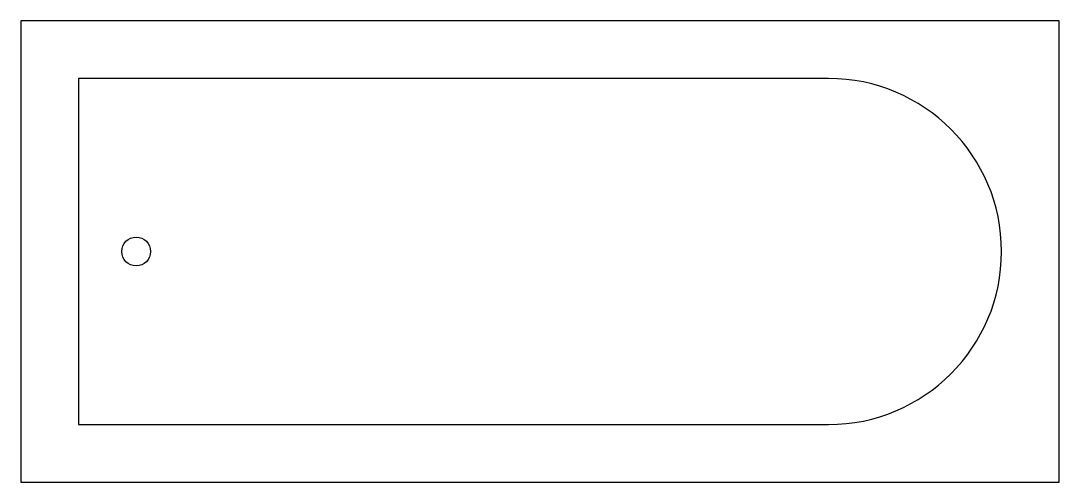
# Model space of a CAD drawing. Extents: x 0 to 1800, y 100 to 900.
import ezdxf

# ---------------------------------------------------------------- set-up
doc = ezdxf.new("R2010")
doc.units = 0
doc.header["$LTSCALE"] = 0.7
doc.header["$MEASUREMENT"] = 0
doc.layers.get('0').update_dxf_attribs({"linetype": 'CONTINUOUS'})

msp = doc.modelspace()

# ---------------------------------------------------------------- linework, layer by layer
at = {"color": 2}
for p, q in [((1800, 900, -100), (0, 900, -100)), ((0, 900, -100), (0, 100, -100)), ((1800, 100, -100), (1800, 900, -100)), ((1400, 800, -100), (100, 800, -100)), ((100, 800, -100), (100, 200, -100)), ((100, 200, -100), (1400, 200, -100)), ((0, 100, -100), (1800, 100, -100))]:
    msp.add_line(p, q, dxfattribs=at)
msp.add_circle((200, 500, -100), 25, dxfattribs=at)
msp.add_arc((1400, 500, -100), 300, 270, 90, dxfattribs=at)

doc.saveas('drawing.dxf')
